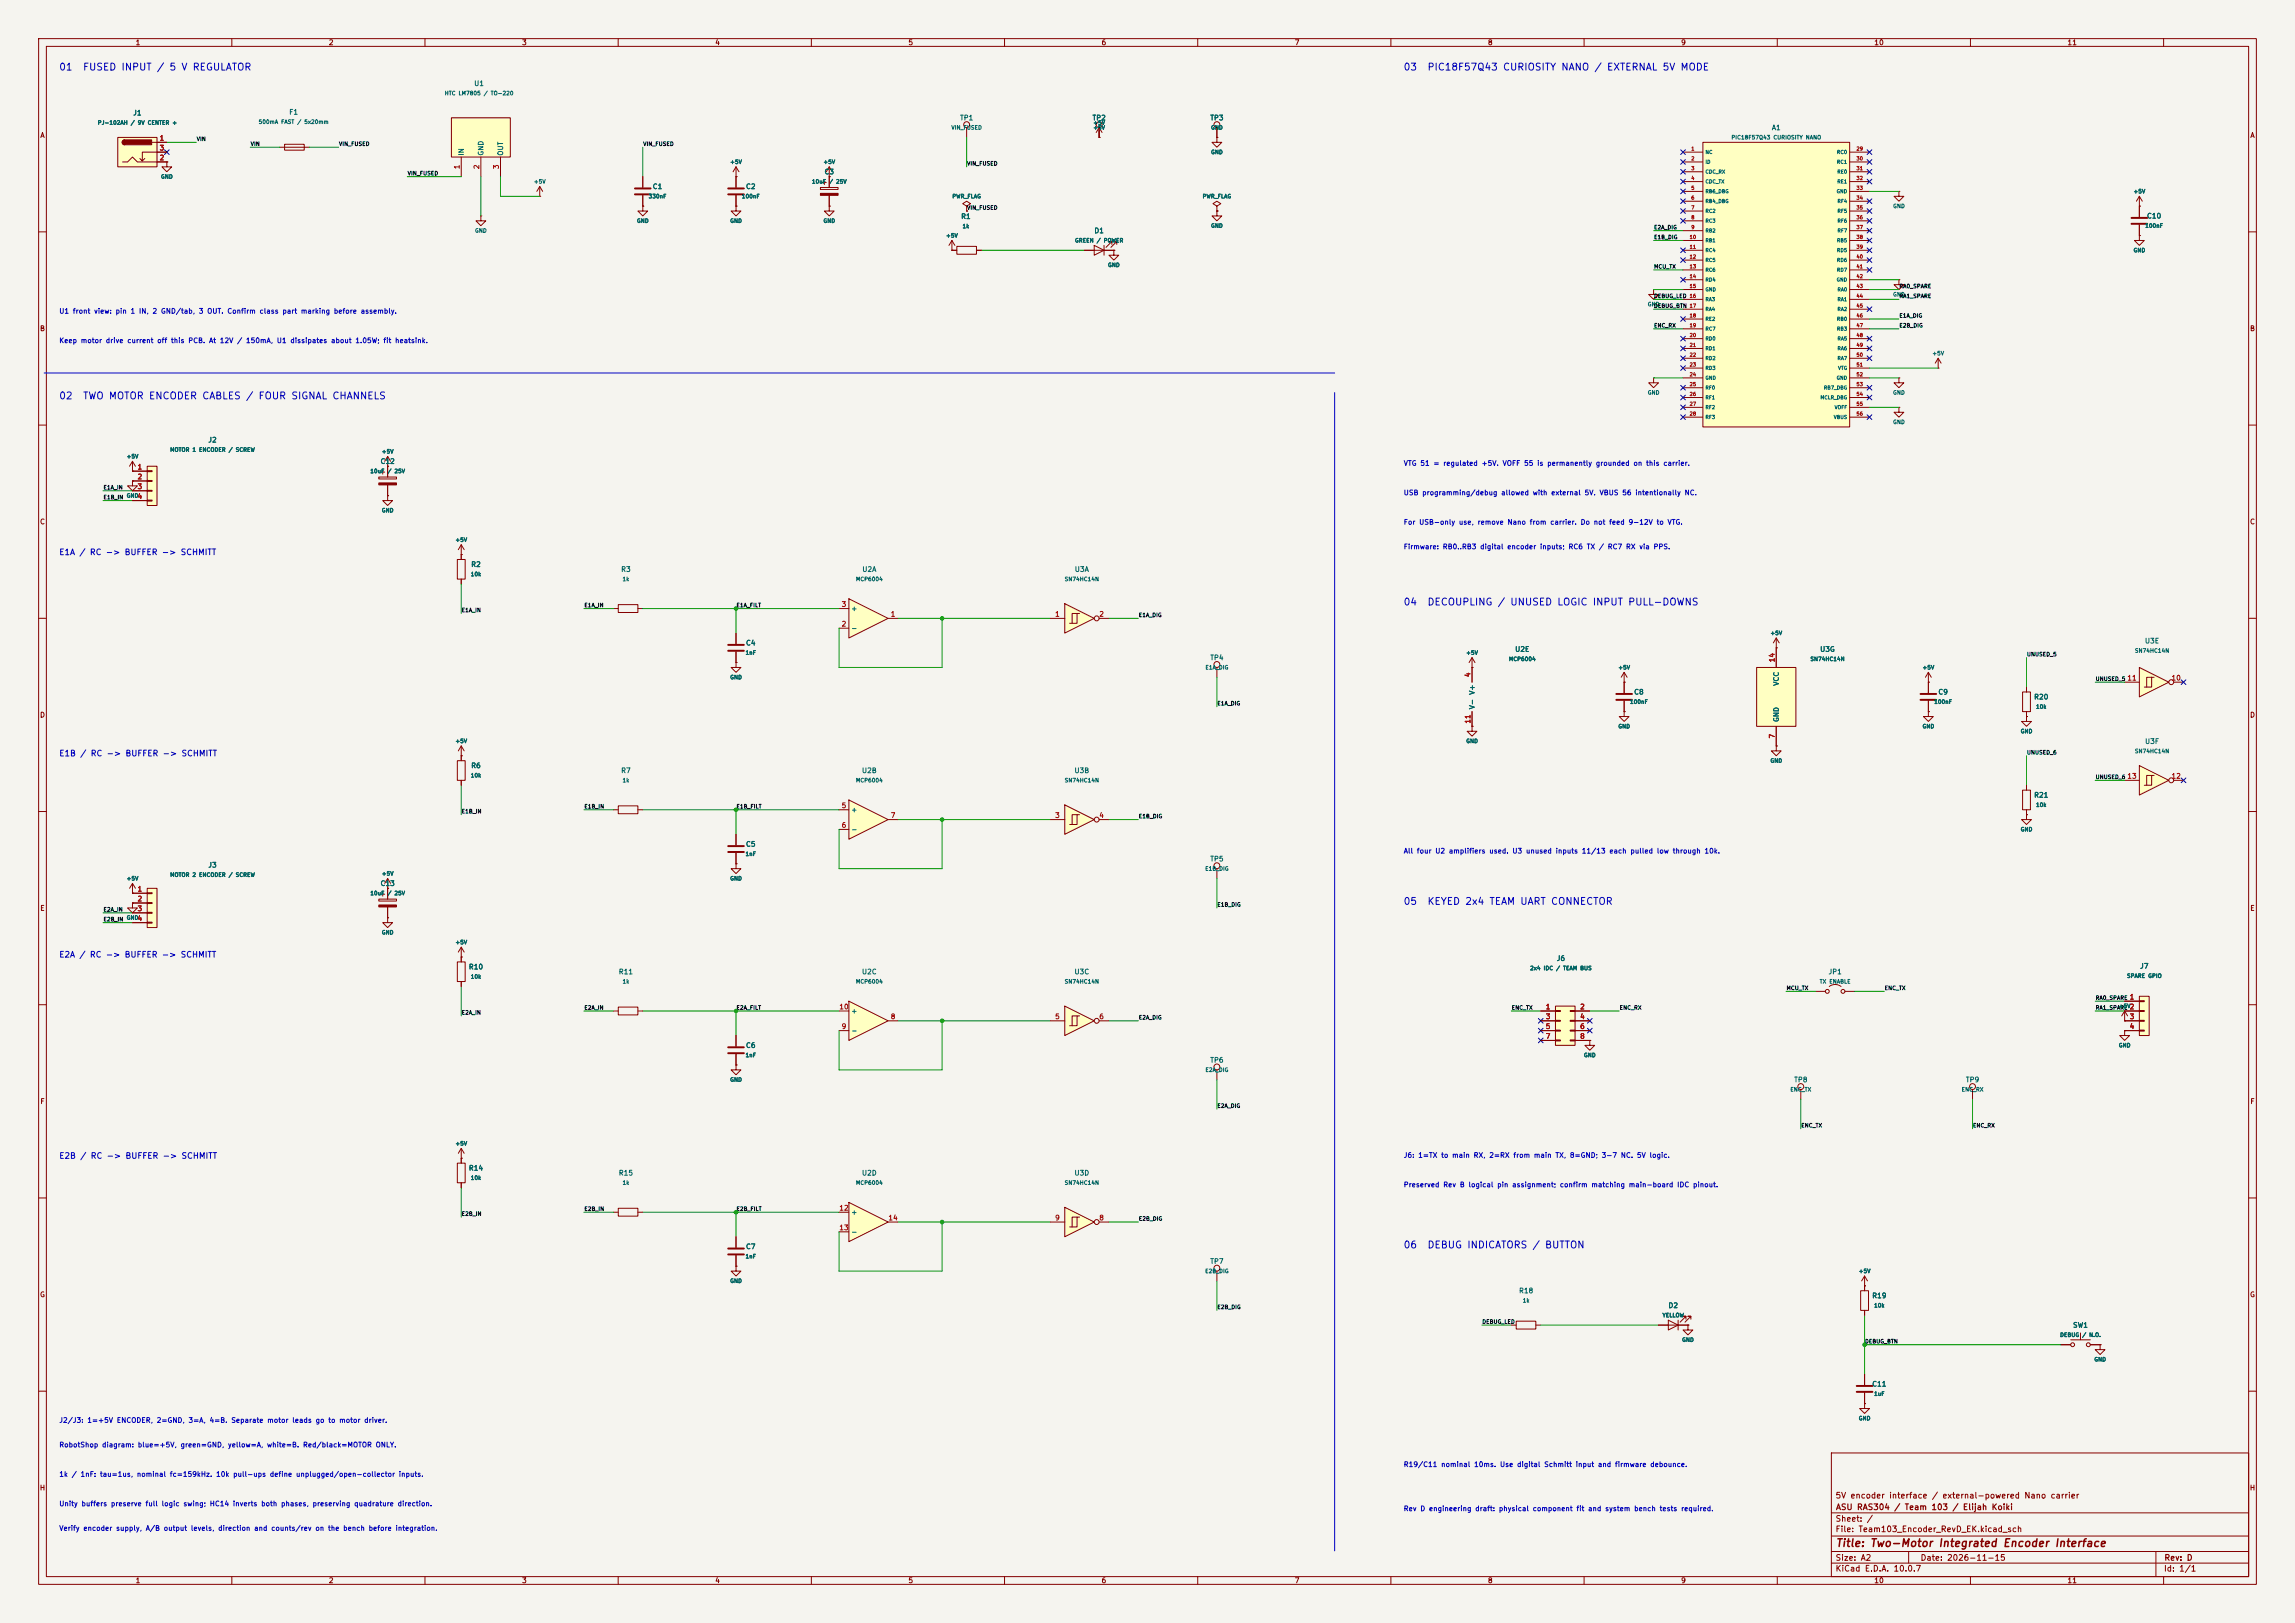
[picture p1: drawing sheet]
<svg xmlns="http://www.w3.org/2000/svg" width="594mm" height="420mm" viewBox="0 0 594 420" stroke-linecap="round" stroke-linejoin="round" font-family="sans-serif">
<defs><g id="words">
<text font-size="2" fill="#840000" x="475" y="400.8">Title: Two-Motor Integrated Encoder Interface</text>
<g font-size="1.8" fill="#0000c2">
<text x="15.2" y="18.7">01</text>
<text x="21.3" y="18.7">FUSED INPUT / 5 V REGULATOR</text>
<text x="363.1" y="18.7">03</text>
<text x="369.3" y="18.7">PIC18F57Q43 CURIOSITY NANO / EXTERNAL 5V MODE</text>
<text x="15.2" y="103.8">02</text>
<text x="21.3" y="103.8">TWO MOTOR ENCODER CABLES / FOUR SIGNAL CHANNELS</text>
<text x="363.1" y="157.1">04</text>
<text x="369.3" y="157.1">DECOUPLING / UNUSED LOGIC INPUT PULL-DOWNS</text>
<text x="363.1" y="234.6">05</text>
<text x="369.3" y="234.6">KEYED 2x4 TEAM UART CONNECTOR</text>
<text x="363.1" y="323.5">06</text>
<text x="369.3" y="323.5">DEBUG INDICATORS / BUTTON</text>
</g>
<g font-size="1.5" fill="#0000c2">
<text x="15.2" y="144">E1A / RC -&gt; BUFFER -&gt; SCHMITT</text>
<text x="15.2" y="196.1">E1B / RC -&gt; BUFFER -&gt; SCHMITT</text>
<text x="15.2" y="248.1">E2A / RC -&gt; BUFFER -&gt; SCHMITT</text>
<text x="15.2" y="300.2">E2B / RC -&gt; BUFFER -&gt; SCHMITT</text>
</g>
<g font-size="1.5" fill="#840000">
<text x="475" y="388.1">5V encoder interface / external-powered Nano carrier</text>
<text x="475" y="394.1">Sheet: /</text>
<text x="475.1" y="391.1">ASU RAS304 / Team 103 / Elijah Koiki</text>
<text x="475" y="396.8">File: Team103_Encoder_RevD_EK.kicad_sch</text>
<text x="475" y="407">KiCad E.D.A. 10.0.7</text>
<text x="475" y="404.2">Size: A2</text>
<text x="497" y="404.2">Date: 2026-11-15</text>
<text x="560" y="407">Id: 1/1</text>
<text x="560.1" y="404.2">Rev: D</text>
</g>
<g font-size="1.3" fill="#840000">
<text x="35" y="12">1</text>
<text x="85" y="12">2</text>
<text x="135" y="12">3</text>
<text x="185" y="12">4</text>
<text x="235" y="12">5</text>
<text x="285" y="12">6</text>
<text x="335" y="12">7</text>
<text x="385" y="12">8</text>
<text x="435" y="12">9</text>
<text x="485" y="12">10</text>
<text x="535" y="12">11</text>
<text x="10.3" y="36">A</text>
<text x="582.3" y="36">A</text>
<text x="10.2" y="86">B</text>
<text x="582.2" y="86">B</text>
<text x="10.2" y="136">C</text>
<text x="582.2" y="136">C</text>
<text x="10.2" y="186">D</text>
<text x="582.2" y="186">D</text>
<text x="10.3" y="236">E</text>
<text x="582.3" y="236">E</text>
<text x="10.3" y="286">F</text>
<text x="582.3" y="286">F</text>
<text x="10.2" y="336">G</text>
<text x="582.2" y="336">G</text>
<text x="10.2" y="386">H</text>
<text x="582.2" y="386">H</text>
<text x="35" y="410">1</text>
<text x="85" y="410">2</text>
<text x="135" y="410">3</text>
<text x="185" y="410">4</text>
<text x="235" y="410">5</text>
<text x="285" y="410">6</text>
<text x="335" y="410">7</text>
<text x="385" y="410">8</text>
<text x="435" y="410">9</text>
<text x="485" y="410">10</text>
<text x="535" y="410">11</text>
</g>
<g font-size="1.3" fill="#006464">
<text x="122.6" y="22.6">U1</text>
<text x="74.7" y="30">F1</text>
<text x="34.3" y="30.2">J1</text>
<text x="248.3" y="31.4">TP1</text>
<text x="282.6" y="31.4">TP2</text>
<text x="313.1" y="31.4">TP3</text>
<text x="458.5" y="34">A1</text>
<text x="120.3" y="40.4" transform="rotate(-90 120.3 40.4)">IN</text>
<text x="125.4" y="40.4" transform="rotate(-90 125.4 40.4)">GND</text>
<text x="130.5" y="40.4" transform="rotate(-90 130.5 40.4)">OUT</text>
<text x="213.3" y="45.4">C3</text>
<text x="168.8" y="49.2">C1</text>
<text x="192.9" y="49.2">C2</text>
<text x="248.6" y="57">R1</text>
<text x="555.6" y="56.8">C10</text>
<text x="283.1" y="60.7">D1</text>
<text x="53.8" y="114.8">J2</text>
<text x="98.4" y="120.3">C12</text>
<text x="121.8" y="147">R2</text>
<text x="160.6" y="148.3">R3</text>
<text x="223.1" y="148.3">U2A</text>
<text x="278.1" y="148.3">U3A</text>
<text x="220.2" y="158.4">+</text>
<text x="192.9" y="167.3">C4</text>
<text x="220.2" y="163.5">-</text>
<text x="555" y="166.8">U3E</text>
<text x="313.1" y="171.1">TP4</text>
<text x="392" y="169">U2E</text>
<text x="471" y="169">U3G</text>
<text x="460.7" y="177.6" transform="rotate(-90 460.7 177.6)">VCC</text>
<text x="382" y="183.7" transform="rotate(-90 382 183.7)">V- V+</text>
<text x="422.8" y="180">C8</text>
<text x="501.6" y="180">C9</text>
<text x="526.3" y="181.3">R20</text>
<text x="460.7" y="187" transform="rotate(-90 460.7 187)">GND</text>
<text x="555.1" y="192.8">U3F</text>
<text x="121.8" y="199.1">R6</text>
<text x="160.6" y="200.4">R7</text>
<text x="223" y="200.4">U2B</text>
<text x="278" y="200.4">U3B</text>
<text x="526.3" y="206.7">R21</text>
<text x="220.2" y="210.5">+</text>
<text x="220.2" y="215.6">-</text>
<text x="192.9" y="219.4">C5</text>
<text x="53.8" y="224.8">J3</text>
<text x="313.1" y="223.2">TP5</text>
<text x="98.4" y="229.6">C13</text>
<text x="121.2" y="251.2">R10</text>
<text x="402.8" y="249">J6</text>
<text x="553.8" y="251">J7</text>
<text x="160" y="252.4">R11</text>
<text x="223" y="252.4">U2C</text>
<text x="278" y="252.4">U3C</text>
<text x="473.1" y="252.4">JP1</text>
<text x="220.2" y="262.6">+</text>
<text x="220.2" y="267.7">-</text>
<text x="192.9" y="271.5">C6</text>
<text x="313.1" y="275.3">TP6</text>
<text x="464.2" y="280.4">TP8</text>
<text x="508.7" y="280.4">TP9</text>
<text x="121.2" y="303.2">R14</text>
<text x="160" y="304.5">R15</text>
<text x="223" y="304.5">U2D</text>
<text x="278" y="304.5">U3D</text>
<text x="220.2" y="314.7">+</text>
<text x="192.9" y="323.5">C7</text>
<text x="220.2" y="319.7">-</text>
<text x="313.1" y="327.4">TP7</text>
<text x="393" y="335">R18</text>
<text x="431.7" y="338.8">D2</text>
<text x="484.4" y="336.2">R19</text>
<text x="536.4" y="343.9">SW1</text>
<text x="484.4" y="359.1">C11</text>
</g>
<g font-size="1.3" fill="#a90000">
<text x="41.2" y="36.7">1</text>
<text x="41.2" y="41.8">2</text>
<text x="41.2" y="39.2">3</text>
<text x="119.2" y="43.9" transform="rotate(-90 119.2 43.9)">1</text>
<text x="124.3" y="43.9" transform="rotate(-90 124.3 43.9)">2</text>
<text x="129.4" y="43.9" transform="rotate(-90 129.4 43.9)">3</text>
<text x="35.5" y="121.8">1</text>
<text x="35.5" y="124.3">2</text>
<text x="35.5" y="126.9">3</text>
<text x="35.5" y="129.4">4</text>
<text x="217.7" y="157.3">3</text>
<text x="230.4" y="159.9">1</text>
<text x="273" y="159.9">1</text>
<text x="284.4" y="159.9">2</text>
<text x="217.7" y="162.4">2</text>
<text x="459.6" y="171.5" transform="rotate(-90 459.6 171.5)">14</text>
<text x="380.9" y="175.4" transform="rotate(-90 380.9 175.4)">4</text>
<text x="550.5" y="176.4">11</text>
<text x="561.9" y="176.4">10</text>
<text x="380.9" y="187.4" transform="rotate(-90 380.9 187.4)">11</text>
<text x="459.6" y="191.2" transform="rotate(-90 459.6 191.2)">7</text>
<text x="550.5" y="201.8">13</text>
<text x="561.9" y="201.8">12</text>
<text x="217.7" y="209.4">5</text>
<text x="217.7" y="214.5">6</text>
<text x="230.4" y="212">7</text>
<text x="273" y="212">3</text>
<text x="284.4" y="212">4</text>
<text x="35.5" y="231">1</text>
<text x="35.5" y="233.5">2</text>
<text x="35.5" y="236.1">3</text>
<text x="35.5" y="238.6">4</text>
<text x="217.1" y="261.5">10</text>
<text x="400" y="261.5">1</text>
<text x="408.8" y="261.5">2</text>
<text x="551.1" y="258.9">1</text>
<text x="551.1" y="261.5">2</text>
<text x="217.7" y="266.6">9</text>
<text x="230.4" y="264">8</text>
<text x="273" y="264">5</text>
<text x="284.4" y="264">6</text>
<text x="400" y="264">3</text>
<text x="400" y="266.6">5</text>
<text x="400" y="269.1">7</text>
<text x="408.8" y="264">4</text>
<text x="408.8" y="266.6">6</text>
<text x="408.8" y="269.1">8</text>
<text x="551.1" y="264">3</text>
<text x="551.1" y="266.6">4</text>
<text x="217.1" y="313.6">12</text>
<text x="229.8" y="316.1">14</text>
<text x="273" y="316.1">9</text>
<text x="284.4" y="316.1">8</text>
<text x="217.1" y="318.6">13</text>
</g>
<g font-size="1.3" fill="#0000c2">
<text x="15.2" y="81.5">U1 front view: pin 1 IN, 2 GND/tab, 3 OUT. Confirm class part marking before assembly.</text>
<text x="15.2" y="89.1">Keep motor drive current off this PCB. At 12V / 150mA, U1 dissipates about 1.05W; fit heatsink.</text>
<text x="363.2" y="120.8">VTG 51 = regulated +5V. VOFF 55 is permanently grounded on this carrier.</text>
<text x="363.2" y="128.5">USB programming/debug allowed with external 5V. VBUS 56 intentionally NC.</text>
<text x="363.2" y="136.1">For USB-only use, remove Nano from carrier. Do not feed 9-12V to VTG.</text>
<text x="363.2" y="142.4">Firmware: RB0..RB3 digital encoder inputs; RC6 TX / RC7 RX via PPS.</text>
<text x="363.2" y="221.2">All four U2 amplifiers used. U3 unused inputs 11/13 each pulled low through 10k.</text>
<text x="363.2" y="299.9">J6: 1=TX to main RX, 2=RX from main TX, 8=GND; 3-7 NC. 5V logic.</text>
<text x="363.2" y="307.5">Preserved Rev B logical pin assignment; confirm matching main-board IDC pinout.</text>
<text x="15.2" y="368.5">J2/J3: 1=+5V ENCODER, 2=GND, 3=A, 4=B. Separate motor leads go to motor driver.</text>
<text x="15.2" y="374.8">RobotShop diagram: blue=+5V, green=GND, yellow=A, white=B. Red/black=MOTOR ONLY.</text>
<text x="15.2" y="382.5">1k / 1nF: tau=1us, nominal fc=159kHz. 10k pull-ups define unplugged/open-collector inputs.</text>
<text x="363.2" y="379.9">R19/C11 nominal 10ms. Use digital Schmitt input and firmware debounce.</text>
<text x="15.2" y="390.1">Unity buffers preserve full logic swing; HC14 inverts both phases, preserving quadrature direction.</text>
<text x="363.2" y="391.3">Rev D engineering draft: physical component fit and system bench tests required.</text>
<text x="15.2" y="396.4">Verify encoder supply, A/B output levels, direction and counts/rev on the bench before integration.</text>
</g>
<g font-size="1" fill="#006464">
<text x="115" y="24.9">HTC LM7805 / TO-220</text>
<text x="25.2" y="32.5">PJ-102AH / 9V CENTER +</text>
<text x="66.8" y="32.3">500mA FAST / 5x20mm</text>
<text x="246.1" y="33.8">VIN_FUSED</text>
<text x="282.9" y="32.5">+5V</text>
<text x="282.9" y="33.8">+5V</text>
<text x="313.3" y="33.8">GND</text>
<text x="313.3" y="40.1">GND</text>
<text x="448" y="36.3">PIC18F57Q43 CURIOSITY NANO</text>
<text x="41.6" y="46.5">GND</text>
<text x="138.1" y="47.7">+5V</text>
<text x="188.9" y="42.7">+5V</text>
<text x="210" y="47.7">10uF / 25V</text>
<text x="213" y="42.7">+5V</text>
<text x="167.8" y="51.6">330nF</text>
<text x="191.9" y="51.6">100nF</text>
<text x="246.4" y="51.6">PWR_FLAG</text>
<text x="311.1" y="51.6">PWR_FLAG</text>
<text x="552.1" y="50.3">+5V</text>
<text x="164.7" y="57.9">GND</text>
<text x="188.9" y="57.9">GND</text>
<text x="213" y="57.9">GND</text>
<text x="249" y="59.3">1k</text>
<text x="313.3" y="59.2">GND</text>
<text x="489.9" y="54.1">GND</text>
<text x="555.1" y="59.2">100nF</text>
<text x="122.8" y="60.4">GND</text>
<text x="244.8" y="61.7">+5V</text>
<text x="278.1" y="63">GREEN / POWER</text>
<text x="552.1" y="65.5">GND</text>
<text x="286.7" y="69.3">GND</text>
<text x="489.9" y="77">GND</text>
<text x="426.4" y="79.5">GND</text>
<text x="500" y="92.2">+5V</text>
<text x="426.4" y="102.4">GND</text>
<text x="489.9" y="102.4">GND</text>
<text x="489.9" y="110">GND</text>
<text x="32.7" y="118.9">+5V</text>
<text x="43.9" y="117.1">MOTOR 1 ENCODER / SCREW</text>
<text x="98.7" y="117.6">+5V</text>
<text x="95.7" y="122.7">10uF / 25V</text>
<text x="32.7" y="129">GND</text>
<text x="98.7" y="132.8">GND</text>
<text x="117.8" y="140.5">+5V</text>
<text x="121.7" y="149.3">10k</text>
<text x="161" y="150.6">1k</text>
<text x="221.4" y="150.6">MCP6004</text>
<text x="275.4" y="150.6">SN74HC14N</text>
<text x="458.1" y="164.6">+5V</text>
<text x="192.9" y="169.7">1nF</text>
<text x="311.9" y="173.5">E1A_DIG</text>
<text x="379.4" y="169.7">+5V</text>
<text x="390.4" y="171.3">MCP6004</text>
<text x="418.7" y="173.5">+5V</text>
<text x="468.4" y="171.3">SN74HC14N</text>
<text x="497.5" y="173.5">+5V</text>
<text x="552.4" y="169.1">SN74HC14N</text>
<text x="188.9" y="176">GND</text>
<text x="421.8" y="182.4">100nF</text>
<text x="500.5" y="182.4">100nF</text>
<text x="526.9" y="183.6">10k</text>
<text x="418.7" y="188.7">GND</text>
<text x="497.5" y="188.7">GND</text>
<text x="522.9" y="190">GND</text>
<text x="117.8" y="192.5">+5V</text>
<text x="379.4" y="192.5">GND</text>
<text x="458.1" y="197.6">GND</text>
<text x="552.4" y="195.1">SN74HC14N</text>
<text x="121.7" y="201.4">10k</text>
<text x="161" y="202.7">1k</text>
<text x="221.4" y="202.7">MCP6004</text>
<text x="275.4" y="202.7">SN74HC14N</text>
<text x="526.9" y="209">10k</text>
<text x="522.9" y="215.4">GND</text>
<text x="192.9" y="221.7">1nF</text>
<text x="43.9" y="227.1">MOTOR 2 ENCODER / SCREW</text>
<text x="98.7" y="226.8">+5V</text>
<text x="311.8" y="225.5">E1B_DIG</text>
<text x="32.7" y="228.1">+5V</text>
<text x="95.7" y="231.9">10uF / 25V</text>
<text x="188.9" y="228.1">GND</text>
<text x="32.7" y="238.2">GND</text>
<text x="98.7" y="242.1">GND</text>
<text x="117.8" y="244.6">+5V</text>
<text x="395.9" y="251.3">2x4 IDC / TEAM BUS</text>
<text x="121.7" y="253.5">10k</text>
<text x="161" y="254.8">1k</text>
<text x="221.4" y="254.8">MCP6004</text>
<text x="275.4" y="254.8">SN74HC14N</text>
<text x="470.9" y="254.8">TX ENABLE</text>
<text x="550.4" y="253.3">SPARE GPIO</text>
<text x="548.3" y="261.1">+5V</text>
<text x="192.9" y="273.8">1nF</text>
<text x="409.9" y="273.8">GND</text>
<text x="548.3" y="271.3">GND</text>
<text x="188.9" y="280.2">GND</text>
<text x="311.9" y="277.6">E2A_DIG</text>
<text x="463.3" y="282.7">ENC_TX</text>
<text x="507.6" y="282.7">ENC_RX</text>
<text x="117.8" y="296.7">+5V</text>
<text x="121.7" y="305.6">10k</text>
<text x="161" y="306.8">1k</text>
<text x="221.4" y="306.8">MCP6004</text>
<text x="275.4" y="306.8">SN74HC14N</text>
<text x="192.9" y="325.9">1nF</text>
<text x="311.8" y="329.7">E2B_DIG</text>
<text x="481" y="329.7">+5V</text>
<text x="188.9" y="332.2">GND</text>
<text x="394" y="337.3">1k</text>
<text x="430.2" y="341.1">YELLOW</text>
<text x="485" y="338.6">10k</text>
<text x="435.3" y="347.5">GND</text>
<text x="533.1" y="346.2">DEBUG / N.O.</text>
<text x="541.9" y="352.5">GND</text>
<text x="485" y="361.4">1uF</text>
<text x="481" y="367.8">GND</text>
</g>
<g font-size="1" fill="#0f0f0f">
<text x="50.8" y="36.7">VIN</text>
<text x="64.8" y="38">VIN</text>
<text x="87.6" y="38">VIN_FUSED</text>
<text x="166.4" y="38">VIN_FUSED</text>
<text x="105.4" y="45.6">VIN_FUSED</text>
<text x="250.2" y="43.1">VIN_FUSED</text>
<text x="250.2" y="54.5">VIN_FUSED</text>
<text x="428" y="59.6">E2A_DIG</text>
<text x="428" y="62.1">E1B_DIG</text>
<text x="428" y="69.7">MCU_TX</text>
<text x="428" y="77.4">DEBUG_LED 16</text>
<text x="491.5" y="74.8">RA0_SPARE</text>
<text x="491.5" y="77.4">RA1_SPARE</text>
<text x="428" y="79.9">DEBUG_BTN 17</text>
<text x="491.5" y="82.4">E1A_DIG</text>
<text x="428" y="85">ENC_RX</text>
<text x="491.5" y="85">E2B_DIG</text>
<text x="26.7" y="126.9">E1A_IN</text>
<text x="26.7" y="129.4">E1B_IN</text>
<text x="119.4" y="158.6">E1A_IN</text>
<text x="151.1" y="157.4">E1A_IN</text>
<text x="190.5" y="157.4">E1A_FILT</text>
<text x="294.6" y="159.9">E1A_DIG</text>
<text x="524.5" y="170.1">UNUSED_5</text>
<text x="542.3" y="176.4">UNUSED_5</text>
<text x="315" y="182.8">E1A_DIG</text>
<text x="524.5" y="195.5">UNUSED_6</text>
<text x="542.3" y="201.8">UNUSED_6</text>
<text x="151.1" y="209.4">E1B_IN</text>
<text x="190.5" y="209.4">E1B_FILT</text>
<text x="119.4" y="210.7">E1B_IN</text>
<text x="294.6" y="212">E1B_DIG</text>
<text x="26.7" y="236.1">E2A_IN</text>
<text x="26.7" y="238.7">E2B_IN</text>
<text x="315" y="234.8">E1B_DIG</text>
<text x="462.3" y="256.4">MCU_TX</text>
<text x="487.7" y="256.4">ENC_TX</text>
<text x="119.4" y="262.8">E2A_IN</text>
<text x="151.1" y="261.5">E2A_IN</text>
<text x="190.5" y="261.5">E2A_FILT</text>
<text x="391.2" y="261.5">ENC_TX</text>
<text x="419.1" y="261.5">ENC_RX</text>
<text x="542.3" y="259">RA0_SPARE</text>
<text x="542.3" y="261.5">RA1_SPARE</text>
<text x="294.6" y="264.1">E2A_DIG</text>
<text x="315" y="286.9">E2A_DIG</text>
<text x="466.1" y="292">ENC_TX</text>
<text x="510.5" y="292">ENC_RX</text>
<text x="119.4" y="314.9">E2B_IN</text>
<text x="151.1" y="313.6">E2B_IN</text>
<text x="190.5" y="313.6">E2B_FILT</text>
<text x="294.6" y="316.1">E2B_DIG</text>
<text x="315" y="339">E2B_DIG</text>
<text x="383.5" y="342.8">DEBUG_LED</text>
<text x="482.6" y="347.9">DEBUG_BTN</text>
</g>
<g font-size=".9" fill="#a90000">
<text x="437.6" y="39.2">1</text>
<text x="437.6" y="41.7">2</text>
<text x="480.4" y="39.2">29</text>
<text x="480.4" y="41.7">30</text>
<text x="437.6" y="44.2">3</text>
<text x="437.6" y="46.8">4</text>
<text x="480.4" y="44.2">31</text>
<text x="480.4" y="46.8">32</text>
<text x="437.6" y="49.3">5</text>
<text x="437.6" y="51.9">6</text>
<text x="480.4" y="49.3">33</text>
<text x="480.4" y="51.9">34</text>
<text x="437.6" y="54.4">7</text>
<text x="437.6" y="56.9">8</text>
<text x="437.6" y="59.5">9</text>
<text x="480.4" y="54.4">35</text>
<text x="480.4" y="56.9">36</text>
<text x="480.4" y="59.5">37</text>
<text x="437.2" y="62">10</text>
<text x="437.2" y="64.6">11</text>
<text x="480.4" y="62">38</text>
<text x="480.4" y="64.6">39</text>
<text x="437.2" y="67.1">12</text>
<text x="437.2" y="69.6">13</text>
<text x="480.4" y="67.1">40</text>
<text x="480.4" y="69.6">41</text>
<text x="437.2" y="72.2">14</text>
<text x="437.2" y="74.7">15</text>
<text x="480.4" y="72.2">42</text>
<text x="480.4" y="74.7">43</text>
<text x="480.4" y="77.3">44</text>
<text x="437.2" y="82.3">18</text>
<text x="480.4" y="79.8">45</text>
<text x="480.4" y="82.3">46</text>
<text x="437.2" y="84.9">19</text>
<text x="437.2" y="87.4">20</text>
<text x="437.2" y="90">21</text>
<text x="480.4" y="84.9">47</text>
<text x="480.4" y="87.4">48</text>
<text x="480.4" y="90">49</text>
<text x="437.2" y="92.5">22</text>
<text x="437.2" y="95">23</text>
<text x="480.4" y="92.5">50</text>
<text x="480.4" y="95">51</text>
<text x="437.2" y="97.6">24</text>
<text x="437.2" y="100.1">25</text>
<text x="480.4" y="97.6">52</text>
<text x="480.4" y="100.1">53</text>
<text x="437.2" y="102.7">26</text>
<text x="437.2" y="105.2">27</text>
<text x="437.2" y="107.7">28</text>
<text x="480.4" y="102.7">54</text>
<text x="480.4" y="105.2">55</text>
<text x="480.4" y="107.7">56</text>
</g>
<g font-size=".9" fill="#006464">
<text x="441.3" y="40.1">NC</text>
<text x="475.3" y="40.1">RC0</text>
<text x="441.3" y="42.6">ID</text>
<text x="441.3" y="45.1">CDC_RX</text>
<text x="441.3" y="47.7">CDC_TX</text>
<text x="475.3" y="42.6">RC1</text>
<text x="475.4" y="45.1">RE0</text>
<text x="475.4" y="47.7">RE1</text>
<text x="441.3" y="50.2">RB6_DBG</text>
<text x="441.3" y="52.8">RB4_DBG</text>
<text x="475.3" y="50.2">GND</text>
<text x="475.5" y="52.8">RF4</text>
<text x="441.3" y="55.3">RC2</text>
<text x="441.3" y="57.8">RC3</text>
<text x="475.5" y="55.3">RF5</text>
<text x="475.5" y="57.8">RF6</text>
<text x="441.3" y="60.4">RB2</text>
<text x="441.3" y="62.9">RB1</text>
<text x="441.3" y="65.5">RC4</text>
<text x="475.3" y="62.9">RB5</text>
<text x="475.3" y="65.5">RD5</text>
<text x="475.5" y="60.4">RF7</text>
<text x="441.3" y="68">RC5</text>
<text x="441.3" y="70.5">RC6</text>
<text x="475.3" y="68">RD6</text>
<text x="475.3" y="70.5">RD7</text>
<text x="441.3" y="73.1">RD4</text>
<text x="441.3" y="75.6">GND</text>
<text x="475.3" y="73.1">GND</text>
<text x="475.5" y="75.6">RA0</text>
<text x="441.3" y="78.2">RA3</text>
<text x="441.3" y="80.7">RA4</text>
<text x="441.3" y="83.2">RE2</text>
<text x="475.3" y="83.2">RB0</text>
<text x="475.5" y="78.2">RA1</text>
<text x="475.5" y="80.7">RA2</text>
<text x="441.3" y="85.8">RC7</text>
<text x="441.3" y="88.3">RD0</text>
<text x="475.3" y="85.8">RB3</text>
<text x="475.5" y="88.3">RA5</text>
<text x="441.3" y="90.9">RD1</text>
<text x="441.3" y="93.4">RD2</text>
<text x="441.3" y="95.9">RD3</text>
<text x="475.5" y="90.9">RA6</text>
<text x="475.5" y="93.4">RA7</text>
<text x="475.6" y="95.9">VTG</text>
<text x="441.3" y="98.5">GND</text>
<text x="441.3" y="101">RF0</text>
<text x="472" y="101">RB7_DBG</text>
<text x="475.3" y="98.5">GND</text>
<text x="441.3" y="103.6">RF1</text>
<text x="441.3" y="106.1">RF2</text>
<text x="471.1" y="103.6">MCLR_DBG</text>
<text x="474.7" y="106.1">VOFF</text>
<text x="441.3" y="108.6">RF3</text>
<text x="474.5" y="108.6">VBUS</text>
</g>
</g></defs>
<path d="M0 0h594v420h-594z" fill="#f5f4ef" stroke="#f5f4ef" stroke-width=".26"/>
<g fill="none" stroke="#840000" stroke-width=".26">
<path d="M10 10h574v400h-574zM12 12h570v396h-570zM60 10v2M110 10v2M160 10v2M210 10v2M260 10v2M310 10v2M360 10v2M410 10v2M460 10v2M510 10v2"/>
<path d="M560 10v2M10 60h2M582 60h2M10 110h2M582 110h2M10 160h2M582 160h2M10 210h2M582 210h2M10 260h2M582 260h2M10 310h2"/>
<path d="M582 310h2M10 360h2M474 376h108v32h-108zM582 360h2M474 397.5h108M474 391.5h108M60 408v2M110 408v2M160 408v2M210 408v2M260 408v2M310 408v2"/>
<path d="M360 408v2M410 408v2M460 408v2M474 404.5h108M474 401.5h108M494 401.5v3M510 408v2M558 401.5v6.5M560 408v2"/>
</g>
<path d="M219.7 154.9l10.2 5.1-10.2 5.1z" fill="#ffffc2"/>
<path d="M217.2 157.5h2.5M219.7 154.9l10.2 5.1-10.2 5.1zM217.2 162.6h2.5M229.9 160h2.5M190.5 268v2.8M190.5 272.8v2.8" fill="none" stroke="#840000" stroke-width=".26"/>
<path d="M188.5 271h4M188.5 272.5h4" fill="none" stroke="#840000" stroke-width=".51"/>
<path d="M38.1 120.7h2.5v10.1h-2.5z" fill="#ffffc2"/>
<g fill="none" stroke="#840000" stroke-width=".26">
<path d="M34.3 124.5v1.2h1.3l-1.3 1.3-1.3-1.3h1.3M34.3 124.5h.1M34.3 121.9h3.8M34.3 124.5h3.8M34.3 127h3.8M34.3 129.5h3.8M38.1 120.7h2.5v10.1h-2.5zM38.1 121.8h1.3v.2h-1.3zM38.1 124.3h1.3v.3h-1.3zM38.1 126.9h1.3v.2h-1.3zM38.1 129.4h1.3v.3h-1.3zM190.5 275.6v1.3h1.3l-1.3 1.2-1.3-1.2h1.3"/>
<path d="M190.5 275.6h.1"/>
</g>
<path d="M553.7 257.8h2.6v10.2h-2.6z" fill="#ffffc2"/>
<g fill="none" stroke="#840000" stroke-width=".26">
<path d="M549.9 259.1h3.8M553.7 257.8h2.6v10.2h-2.6zM553.7 259h1.3v.2h-1.3zM549.9 266.7v1.3h1.3l-1.3 1.2-1.3-1.2h1.3M549.9 266.7h.1M549.9 261.6h3.8M549.9 264.2h3.8M549.9 266.7h3.8M553.7 261.5h1.3v.2h-1.3zM553.7 264h1.3v.3h-1.3zM553.7 266.6h1.3v.2h-1.3zM315 328.9v2.6"/>
<circle cx="315" cy="328.2" r=".76"/>
</g>
<path d="M30.5 35.6h10.1v7.6h-10.1z" fill="#ffffc2"/>
<path d="M30.5 35.6h10.1v7.6h-10.1zM32.3 36.2l-.5 .2-.2 .4 .2 .5 .5 .2M39.4 36.8h3.8M43.2 39.4h-6.4v2.3l-.6-.7M31.7 41.9h1.3l1.3-1.3 1.3 1.3h7.6M37.5 41l-.7 .7M43.2 41.9v1.3h1.2l-1.2 1.3-1.3-1.3h1.3M43.2 41.9h.1" fill="none" stroke="#840000" stroke-width=".26"/>
<g fill="#840000" stroke="#840000" stroke-width=".26">
<path d="M31.8 36.4l.5-.2v1.3l-.6-.5z"/>
<path d="M32.3 36.2h6.9v1.3h-6.9z"/>
</g>
<path d="M553.7 172.7l7.6 3.8-7.6 3.8z" fill="#ffffc2"/>
<g fill="none" stroke="#840000" stroke-width=".26">
<path d="M549.9 176.5h3.8M553.7 172.7l7.6 3.8-7.6 3.8zM556.9 175.3h-1.3v2.5M557.5 175.3h-.6v2.5h-1.9M562.6 176.5h2.5"/>
<circle cx="562" cy="176.5" r=".63"/>
</g>
<path d="M553.7 198.1l7.6 3.8-7.6 3.8z" fill="#ffffc2"/>
<g fill="none" stroke="#840000" stroke-width=".26">
<path d="M459.7 167.6h.1M459.7 165.1l-.7 1.3M459.7 165.1l.8 1.3M459.7 165.1v2.5M553.7 198.1l7.6 3.8-7.6 3.8zM549.9 201.9h3.8M556.9 200.7h-1.3v2.5M557.5 200.7h-.6v2.5h-1.9M562.6 201.9h2.5M315 276.9v2.5M158.7 313.7h1.3M160 312.7h5.1v2h-5.1z"/>
<path d="M165.1 313.7h1.3"/>
<circle cx="562" cy="201.9" r=".63"/>
<circle cx="315" cy="276.1" r=".76"/>
</g>
<path d="M275.6 312.4l7.6 3.8-7.6 3.8z" fill="#ffffc2"/>
<g fill="none" stroke="#840000" stroke-width=".26">
<path d="M72.4 38.1h7.6M73.7 37.3h5v1.6h-5zM190.5 53.3v1.3h1.3l-1.3 1.3-1.3-1.3h1.3M190.5 53.3h.1M190.5 45.7h.1M190.5 43.2v2.5M190.5 43.2l-.8 1.3M190.5 43.2l.8 1.3M212.3 48.5h4.6v.5h-4.6zM212.9 47.2h1M213.4 46.7v1.1M214.6 53.3v1.3h1.3l-1.3 1.3-1.2-1.3h1.2"/>
<path d="M214.6 53.3h.1M214.6 45.7h.1M214.6 43.2v5.3M214.6 50.5v2.8M214.6 43.2l-.7 1.3M214.6 43.2l.8 1.3M250.2 53.3l1-.6-1-.6-1 .6 1 .6v1.3M250.2 54.6h.1M499.1 176.5h.1M499.1 174v5.3M499.1 174l-.8 1.3M499.1 174l.8 1.3"/>
<path d="M459.7 193v1.3h1.3l-1.3 1.3-1.2-1.3h1.2M459.7 193h.1M499.1 181.4v2.8M158.7 261.6h1.3M160 260.6h5.1v2h-5.1zM165.1 261.6h1.3M271.8 316.2h3.8M275.6 312.4l7.6 3.8-7.6 3.8zM278.8 315h-1.3v2.5M279.4 315h-.6v2.5h-1.9M284.5 316.2h2.5M190.5 327.7v1.2h1.3l-1.3 1.3-1.3-1.3h1.3"/>
<path d="M190.5 327.7h.1M190.5 320v2.8M190.5 324.9v2.8"/>
<circle cx="283.8" cy="316.2" r=".63"/>
</g>
<path d="M497.1 179.6h4M497.1 181.1h4M188.5 323.1h4M188.5 324.6h4" fill="none" stroke="#840000" stroke-width=".51"/>
<path d="M212.3 50h4.6v.5h-4.6z" fill="#840000" stroke="#840000" stroke-width=".26"/>
<path d="M219.7 259.1l10.2 5.1-10.2 5z" fill="#ffffc2"/>
<path d="M219.7 259.1l10.2 5.1-10.2 5zM217.2 266.7h2.5M217.2 261.6h2.5M229.9 264.2h2.5" fill="none" stroke="#840000" stroke-width=".26"/>
<path d="M454.7 172.7h10.1v15.3h-10.1z" fill="#ffffc2"/>
<g fill="none" stroke="#840000" stroke-width=".26">
<path d="M250.2 33v2.6M246.4 64.8h.1M246.4 64.8h1.2M246.4 62.2l-.8 1.3M246.4 62.2l.7 1.3M246.4 62.2v2.6M247.6 63.8h5.1v2h-5.1zM252.7 64.8h1.3M454.7 172.7h10.1v15.3h-10.1zM459.7 167.6v5.1M459.7 188v5M499.1 184.2v1.2h1.3l-1.3 1.3-1.3-1.3h1.3"/>
<path d="M499.1 184.2h.1M523.5 204.5h2v5.1h-2zM524.5 203.2v1.3M524.5 209.6v1.2"/>
<circle cx="250.2" cy="32.3" r=".76"/>
</g>
<path d="M275.6 208.3l7.6 3.8-7.6 3.8z" fill="#ffffc2"/>
<g fill="none" stroke="#840000" stroke-width=".26">
<path d="M271.8 212.1h3.8M275.6 208.3l7.6 3.8-7.6 3.8zM278.8 210.8h-1.3v2.6M279.4 210.8h-.6v2.6h-1.9M284.5 212.1h2.5"/>
<circle cx="283.8" cy="212.1" r=".63"/>
</g>
<path d="M219.7 207l10.2 5.1-10.2 5.1z" fill="#ffffc2"/>
<g fill="none" stroke="#840000" stroke-width=".26">
<path d="M315 172.7v2.6M523.5 179.1h2v5.1h-2zM524.5 177.8v1.3M524.5 185.4v1.3h1.3l-1.3 1.3-1.3-1.3h1.3M524.5 185.4h.1M524.5 184.2v1.2M217.2 209.6h2.5M217.2 214.6h2.5M219.7 207l10.2 5.1-10.2 5.1zM229.9 212.1h2.5"/>
<circle cx="315" cy="172" r=".76"/>
</g>
<path d="M275.6 156.2l7.6 3.8-7.6 3.8z" fill="#ffffc2"/>
<g fill="none" stroke="#840000" stroke-width=".26">
<path d="M284.5 35.6h.1M284.5 33l-.8 1.3M284.5 33l.7 1.3M284.5 33v2.6M315 35.6v1.2h1.2l-1.2 1.3-1.3-1.3h1.3M315 35.6h.1M315 33v2.6M139.7 50.8h.1M139.7 48.3l-.8 1.2M139.7 48.3l.8 1.2M139.7 48.3v2.5M166.4 53.3v1.3h1.2l-1.2 1.3-1.3-1.3h1.3"/>
<path d="M166.4 53.3h.1M166.4 45.7v2.8M166.4 50.5v2.8M190.5 45.7v2.8M190.5 50.5v2.8M315 54.6v1.3h1.2l-1.2 1.3-1.3-1.3h1.3M315 54.6h.1M315 53.3l1-.6-1-.6-1.1 .6 1.1 .6v1.3M280.7 64.8h7.6M283.2 63.5l2.5 1.3-2.5 1.2zM285.7 63.5v2.5M287.8 63.2v-.7h-.8h.8l-1.5 1.5"/>
<path d="M288.3 64.8v1.2h1.3l-1.3 1.3-1.3-1.3h1.3M288.3 64.8h.1M289.1 63.2v-.7h-.8h.8l-1.6 1.5M100.3 128.3v1.2h1.3l-1.3 1.3-1.2-1.3h1.2M100.3 128.3h.1M118.4 144.8h2v5.1h-2zM119.4 143.5h.1M119.4 141v3.8M119.4 149.9v1.2M119.4 141l-.8 1.2M119.4 141l.7 1.2M275.6 156.2l7.6 3.8-7.6 3.8z"/>
<path d="M278.8 158.8h-1.3v2.5M279.4 158.8h-.6v2.5h-1.9M271.8 160h3.8M284.5 160h2.5M381 172.7v3.8M420.4 176.5h.1M420.4 174l-.8 1.3M420.4 174l.7 1.3M420.4 174v2.5M381 184.2v3.8M524.5 210.8v1.3h1.3l-1.3 1.3-1.3-1.3h1.3M524.5 210.8h.1"/>
<path d="M469.9 256.5h2.5M473.5 255.3l.7-.4 .9-.1 1.4 .5M477.5 256.5h2.6M466.1 281.9v2.6M510.5 281.9v2.6"/>
<circle cx="284.5" cy="32.3" r=".76"/>
<circle cx="315" cy="32.3" r=".76"/>
<circle cx="283.8" cy="160" r=".63"/>
<circle cx="472.9" cy="256.5" r=".51"/>
<circle cx="477" cy="256.5" r=".51"/>
<circle cx="466.1" cy="281.2" r=".76"/>
<circle cx="510.5" cy="281.2" r=".76"/>
</g>
<path d="M164.3 48.8h4.1M164.3 50.3h4.1M188.5 48.8h4M188.5 50.3h4" fill="none" stroke="#840000" stroke-width=".51"/>
<path d="M402.6 260.4h5.1v10.1h-5.1z" fill="#ffffc2"/>
<g fill="none" stroke="#840000" stroke-width=".26">
<path d="M428 74.9v1.3h1.3l-1.3 1.3-1.3-1.3h1.3M428 74.9h.1M428 97.8v1.3h1.3l-1.3 1.2-1.3-1.2h1.3M428 97.8h.1M119.4 195.6h.1M119.4 193l-.8 1.3M119.4 193l.7 1.3M119.4 193v2.6M34.3 233.7v1.3h1.3l-1.3 1.2-1.3-1.2h1.3M34.3 233.7h.1M100.3 229.9h.1M100.3 237.5v1.3h1.3l-1.3 1.2-1.2-1.2h1.2"/>
<path d="M100.3 237.5h.1M100.3 227.3l-.7 1.3M100.3 227.3l.8 1.3M100.3 227.3v2.6M398.8 261.6h3.8M398.8 264.2h3.8M398.8 266.7h3.8M398.8 269.2h3.8M402.6 260.4h5.1v10.1h-5.1zM402.6 261.5h1.3v.2h-1.3zM402.6 264h1.3v.3h-1.3zM402.6 266.6h1.3v.2h-1.3z"/>
<path d="M402.6 269.1h1.3v.3h-1.3zM406.4 261.5h1.3v.2h-1.3zM406.4 264h1.3v.3h-1.3zM406.4 266.6h1.3v.2h-1.3zM406.4 269.1h1.3v.3h-1.3zM407.7 261.6h3.8M407.7 264.2h3.8M407.7 266.7h3.8M407.7 269.2h3.8"/>
</g>
<path d="M38.1 229.9h2.5v10.1h-2.5z" fill="#ffffc2"/>
<g fill="none" stroke="#840000" stroke-width=".26">
<path d="M118.4 196.9h2v5h-2zM119.4 195.6v1.3M119.4 201.9v1.3M190.5 215.9v2.8M34.3 231.1h.1M34.3 231.1h3.8M34.3 233.7h3.8M34.3 236.2h3.8M34.3 238.8h3.8M34.3 228.6l-.8 1.3M34.3 228.6l.8 1.3M34.3 228.6v2.5"/>
<path d="M38.1 229.9h2.5v10.1h-2.5zM38.1 231h1.3v.3h-1.3zM38.1 233.6h1.3v.2h-1.3zM38.1 236.1h1.3v.2h-1.3zM38.1 238.6h1.3v.3h-1.3zM98 232.7h4.6v.5h-4.6zM98.6 231.4h1M99.1 230.9v1M100.3 229.9v2.8M100.3 234.7v2.8M190.5 223.5v1.3h1.3l-1.3 1.3-1.3-1.3h1.3M190.5 223.5h.1"/>
<path d="M190.5 220.7v2.8M118.4 248.9h2v5.1h-2zM119.4 247.7h.1M119.4 245.1v3.8M119.4 254v1.3M119.4 245.1l-.8 1.3M119.4 245.1l.7 1.3M411.5 269.2v1.3h1.2l-1.2 1.3-1.3-1.3h1.3M411.5 269.2h.1M119.4 299.7h.1M119.4 297.2v3.8M119.4 297.2l-.8 1.3"/>
<path d="M119.4 297.2l.7 1.3M118.4 301h2v5.1h-2zM119.4 306.1v1.2M481.6 334h2v5.1h-2zM482.6 332.7h.1M482.6 330.2v3.8M482.6 339.1v1.3M482.6 330.2l-.8 1.3M482.6 330.2l.8 1.3M391.2 342.9h1.2M392.4 341.9h5.1v2h-5.1zM397.5 342.9h1.3"/>
<path d="M429.3 342.9h7.6M431.8 341.6l2.5 1.3-2.5 1.3zM434.3 341.6v2.6M436.4 341.4v-.8h-.8h.8l-1.6 1.5M436.9 342.9v1.3h1.2l-1.2 1.2-1.3-1.2h1.3M436.9 342.9h.1M437.6 341.4v-.8h-.7h.7l-1.5 1.5M482.6 355.6v2.8M533.4 348h2.5M535.9 346.7h5.1M538.5 344.9v1.8M541 348h2.6"/>
<path d="M482.6 363.2v1.3h1.3l-1.3 1.3-1.3-1.3h1.3M482.6 363.2h.1M482.6 360.4v2.8"/>
<circle cx="536.4" cy="348" r=".51"/>
<circle cx="540.5" cy="348" r=".51"/>
</g>
<path d="M98 234.2h4.6v.5h-4.6z" fill="#840000" stroke="#840000" stroke-width=".26"/>
<path d="M188.5 218.9h4M188.5 220.5h4M480.6 358.6h4M480.6 360.2h4" fill="none" stroke="#840000" stroke-width=".51"/>
<path d="M275.6 260.4l7.6 3.8-7.6 3.8z" fill="#ffffc2"/>
<g fill="none" stroke="#840000" stroke-width=".26">
<path d="M158.7 157.5h1.3M160 156.5h5.1v2h-5.1zM165.1 157.5h1.3M190.5 163.8v2.8M190.5 168.7v2.8M271.8 264.2h3.8M275.6 260.4l7.6 3.8-7.6 3.8zM278.8 262.9h-1.3v2.5M279.4 262.9h-.6v2.5h-1.9M284.5 264.2h2.5"/>
<circle cx="283.8" cy="264.2" r=".63"/>
</g>
<path d="M188.5 166.9h4M188.5 168.4h4" fill="none" stroke="#840000" stroke-width=".51"/>
<path d="M219.7 311.2l10.2 5-10.2 5.1z" fill="#ffffc2"/>
<g fill="none" stroke="#840000" stroke-width=".26">
<path d="M190.5 171.5v1.2h1.3l-1.3 1.3-1.3-1.3h1.3M190.5 171.5h.1M158.7 209.6h1.3M160 208.5h5.1v2.1h-5.1zM165.1 209.6h1.3M315 224.8v2.5M217.2 313.7h2.5M217.2 318.8h2.5M219.7 311.2l10.2 5-10.2 5.1zM229.9 316.2h2.5"/>
<circle cx="315" cy="224" r=".76"/>
</g>
<path d="M116.8 30.5h15.3v10.1h-15.3z" fill="#ffffc2"/>
<g fill="none" stroke="#840000" stroke-width=".26">
<path d="M116.8 30.5h15.3v10.1h-15.3zM119.4 40.6v5.1M124.5 55.9v1.3h1.2l-1.2 1.2-1.3-1.2h1.3M124.5 55.9h.1M124.5 40.6v5.1M129.5 40.6v5.1M34.3 119.4l-.8 1.3M34.3 119.4l.8 1.3M34.3 119.4v2.5M100.3 118.1l-.7 1.3M100.3 118.1l.8 1.3M100.3 118.1v5.3"/>
<path d="M34.3 121.9h.1M98 123.4h4.6v.6h-4.6zM98.6 122.2h1M99.1 121.7v1M100.3 120.7h.1M100.3 125.5v2.8M381 172.7h.1M381 170.2l-.8 1.3M381 170.2l.8 1.3M381 170.2v2.5M420.4 176.5v2.8M381 188v1.2h1.3l-1.3 1.3-1.3-1.3h1.3"/>
<path d="M381 188h.1M420.4 184.2v1.2h1.2l-1.2 1.3-1.3-1.3h1.3M420.4 184.2h.1M420.4 181.4v2.8"/>
</g>
<path d="M98 125h4.6v.5h-4.6z" fill="#840000" stroke="#840000" stroke-width=".26"/>
<path d="M418.3 179.6h4.1M418.3 181.1h4.1" fill="none" stroke="#840000" stroke-width=".51"/>
<path d="M440.7 36.8h38v73.7h-38z" fill="#ffffc2"/>
<g fill="none" stroke="#840000" stroke-width=".26">
<path d="M40.6 39.4h2.6M40.6 36.8h2.6M284.5 35.6h.1M284.5 33v2.6M315 35.6h.1M315 33v2.6M435.6 39.4h5.1M440.7 36.8h38v73.7h-38zM478.8 39.4h5.1M40.6 41.9h2.6M43.2 41.9h.1M166.4 53.3h.1"/>
<path d="M166.4 45.7v2.8M166.4 50.5v2.8M190.5 53.3h.1M190.5 45.7h.1M190.5 45.7v2.8M190.5 50.5v2.8M214.6 53.3h.1M214.6 45.7h.1M214.6 45.7v2.8M214.6 50.5v2.8M250.2 54.6h.1M315 54.6h.1"/>
<path d="M435.6 41.9h5.1M435.6 44.5h5.1M435.6 47h5.1M435.6 49.5h5.1M435.6 52.1h5.1M435.6 54.6h5.1M435.6 57.2h5.1M435.6 59.7h5.1M478.8 41.9h5.1M478.8 44.5h5.1M478.8 47h5.1M478.8 49.5h5.1"/>
<path d="M478.8 52.1h5.1M478.8 54.6h5.1M478.8 57.2h5.1M478.8 59.7h5.1M491.5 49.5v1.3h1.3l-1.3 1.3-1.3-1.3h1.3M491.5 49.5h.1M553.7 53.3h.1M553.7 50.8v5.3M553.7 58.2v2.8M553.7 50.8l-.7 1.3M553.7 50.8l.8 1.3M246.4 64.8h.1"/>
<path d="M246.4 64.8h1.2M252.7 64.8h1.3M280.7 64.8h2.5M285.7 64.8h2.6M288.3 64.8h.1M435.6 62.2h5.1M435.6 64.8h5.1M435.6 67.3h5.1M435.6 69.9h5.1M435.6 72.4h5.1M435.6 74.9h5.1M435.6 77.5h5.1"/>
<path d="M478.8 62.2h5.1M478.8 64.8h5.1M478.8 67.3h5.1M478.8 69.9h5.1M478.8 72.4h5.1M478.8 74.9h5.1M478.8 77.5h5.1M491.5 72.4v1.3h1.3l-1.3 1.2-1.3-1.2h1.3M491.5 72.4h.1M553.7 61v1.2h1.3l-1.3 1.3-1.3-1.3h1.3M553.7 61h.1M435.6 80h5.1"/>
<path d="M435.6 82.6h5.1M435.6 85.1h5.1M435.6 87.6h5.1M435.6 90.2h5.1M435.6 92.7h5.1M435.6 95.3h5.1M435.6 97.8h5.1M478.8 80h5.1M478.8 82.6h5.1M478.8 85.1h5.1M478.8 87.6h5.1M478.8 90.2h5.1"/>
<path d="M478.8 92.7h5.1M478.8 95.3h5.1M478.8 97.8h5.1M491.5 97.8v1.3h1.3l-1.3 1.2-1.3-1.2h1.3M491.5 97.8h.1M501.6 95.3h.1M501.6 92.7l-.7 1.3M501.6 92.7l.8 1.3M501.6 92.7v2.6M435.6 100.3h5.1M435.6 102.9h5.1M435.6 105.4h5.1"/>
<path d="M435.6 108h5.1M478.8 100.3h5.1M478.8 102.9h5.1M478.8 105.4h5.1M478.8 108h5.1M491.5 105.4v1.3h1.3l-1.3 1.3-1.3-1.3h1.3M491.5 105.4h.1M34.3 121.9h.1M34.3 124.5h.1M34.3 121.9h3.8M34.3 124.5h3.8M34.3 127h3.8"/>
<path d="M34.3 129.5h3.8M100.3 128.3h.1M100.3 120.7h.1M100.3 120.7v2.7M100.3 125.5v2.8M119.4 143.5h.1M119.4 143.5v1.3M119.4 149.9v1.2M190.5 171.5h.1M190.5 163.8v2.8M190.5 168.7v2.8M381 172.7h.1"/>
<path d="M381 172.7v3.8M420.4 176.5h.1M420.4 176.5v2.8M459.7 167.6h.1M459.7 167.6v5.1M499.1 176.5h.1M499.1 176.5v2.8M524.5 177.8v1.3M119.4 195.6h.1M119.4 195.6v1.3M381 188h.1M381 184.2v3.8"/>
<path d="M420.4 184.2h.1M420.4 181.4v2.8M459.7 193h.1M459.7 188v5M499.1 184.2h.1M499.1 181.4v2.8M524.5 185.4h.1M524.5 184.2v1.2M119.4 201.9v1.3M190.5 215.9v2.8M524.5 210.8h.1M524.5 203.2v1.3"/>
<path d="M524.5 209.6v1.2M34.3 233.7h.1M34.3 231.1h.1M34.3 231.1h3.8M34.3 233.7h3.8M34.3 236.2h3.8M34.3 238.8h3.8M100.3 229.9h.1M100.3 237.5h.1M100.3 229.9v2.8M100.3 234.7v2.8M190.5 223.5h.1"/>
<path d="M190.5 220.7v2.8M119.4 247.7h.1M119.4 247.7v1.2M119.4 254v1.3M549.9 259.1h3.8M190.5 275.6h.1M190.5 268v2.8M190.5 272.8v2.8M398.8 261.6h3.8M398.8 264.2h3.8M398.8 266.7h3.8M398.8 269.2h3.8"/>
<path d="M407.7 261.6h3.8M407.7 264.2h3.8M407.7 266.7h3.8M407.7 269.2h3.8M411.5 269.2h.1M549.9 264.2h.1M549.9 266.7h.1M549.9 261.6l-.8 1.3M549.9 261.6l.8 1.3M549.9 261.6v2.6M549.9 261.6h3.8M549.9 264.2h3.8"/>
<path d="M549.9 266.7h3.8M119.4 299.7h.1M119.4 299.7v1.3M119.4 306.1v1.2M190.5 327.7h.1M190.5 320v2.8M190.5 324.9v2.8M482.6 332.7h.1M482.6 332.7v1.3M482.6 339.1v1.3M429.3 342.9h2.5M434.3 342.9h2.6"/>
<path d="M436.9 342.9h.1M482.6 355.6v2.8M533.4 348h2.5M541 348h2.6M543.6 348v1.3h1.2l-1.2 1.2-1.3-1.2h1.3M543.6 348h.1M482.6 363.2h.1M482.6 360.4v2.8"/>
</g>
<path d="M551.7 56.4h4.1M551.7 57.9h4.1" fill="none" stroke="#840000" stroke-width=".51"/>
<path d="M11.4 96.5h334M345.4 101.6v299.7" fill="none" stroke="#0000c2" stroke-width=".26"/>
<g fill="none" stroke="#009600" stroke-width=".26">
<path d="M43.2 36.8h7.6M64.8 38.1h7.6M80 38.1h7.6M166.4 38.1v7.6M250.2 35.6v7.6M105.4 45.7h14M124.5 45.7v10.2M129.5 45.7v5.1h10.2M428 59.7h7.6M483.9 49.5h7.6M254 64.8h26.7M428 62.2h7.6"/>
<path d="M428 69.9h7.6M428 74.9h7.6M428 77.5h7.6M483.9 74.9h7.6M483.9 77.5h7.6M483.9 72.4h7.6M428 85.1h7.6M428 80h7.6M428 97.8h7.6M483.9 85.1h7.6M483.9 97.8h7.6M483.9 95.3h17.7"/>
<path d="M483.9 82.6h7.6M483.9 105.4h7.6M26.7 127h7.6M26.7 129.5h7.6M119.4 151.1v7.7M151.1 157.5h7.6M166.4 157.5h50.8M190.5 157.5v6.3M232.4 160h39.4M243.8 160v12.7h-26.6v-10.1M287 160h7.6M315 175.3v7.6"/>
<path d="M524.5 170.2v7.6M542.3 176.5h7.6M524.5 195.6v7.6M119.4 203.2v7.6M151.1 209.6h7.6M166.4 209.6h50.8M190.5 209.6v6.3M232.4 212.1h39.4M243.8 212.1v12.7h-26.6v-10.2M287 212.1h7.6M542.3 201.9h7.6M26.7 236.2h7.6"/>
<path d="M26.7 238.8h7.6M315 227.3v7.7M119.4 255.3v7.6M462.3 256.5h7.6M480.1 256.5h7.6M542.3 259.1h7.6M151.1 261.6h7.6M166.4 261.6h50.8M190.5 261.6v6.4M232.4 264.2h39.4M243.8 264.2v12.7h-26.6v-10.2M287 264.2h7.6"/>
<path d="M315 279.4v7.6M391.2 261.6h7.6M411.5 261.6h7.6M542.3 261.6h7.6M466.1 284.5v7.6M510.5 284.5v7.6M119.4 307.3v7.7M151.1 313.7h7.6M166.4 313.7h50.8M190.5 313.7v6.3M232.4 316.2h39.4M243.8 316.2v12.7h-26.6v-10.1"/>
<path d="M287 316.2h7.6M315 331.5v7.6M383.5 342.9h7.7M398.8 342.9h30.5M482.6 340.4v15.2M482.6 348h50.8"/>
</g>
<g fill="none" stroke="#000084" stroke-width=".26">
<path d="M42.6 38.8l1.2 1.2M43.8 38.8l-1.2 1.2M435 38.8l1.2 1.2M436.2 38.8l-1.2 1.2M483.3 38.8l1.2 1.2M484.5 38.8l-1.2 1.2M435 43.8l1.2 1.3M435 41.3l1.2 1.2M435 48.9l1.2 1.2M435 51.5l1.2 1.2M435 46.4l1.2 1.2M435 54l1.2 1.2"/>
<path d="M435 56.5l1.2 1.3M436.2 43.8l-1.2 1.3M436.2 41.3l-1.2 1.2M436.2 48.9l-1.2 1.2M436.2 51.5l-1.2 1.2M436.2 46.4l-1.2 1.2M436.2 54l-1.2 1.2M436.2 56.5l-1.2 1.3M483.3 43.8l1.2 1.3M483.3 46.4l1.2 1.2M483.3 41.3l1.2 1.2M483.3 51.5l1.2 1.2"/>
<path d="M483.3 54l1.2 1.2M483.3 56.5l1.2 1.3M483.3 59.1l1.2 1.2M484.5 43.8l-1.2 1.3M484.5 46.4l-1.2 1.2M484.5 56.5l-1.2 1.3M484.5 54l-1.2 1.2M484.5 41.3l-1.2 1.2M484.5 51.5l-1.2 1.2M484.5 59.1l-1.2 1.2M435 64.2l1.2 1.2M435 66.7l1.2 1.2"/>
<path d="M435 71.8l1.2 1.2M436.2 64.2l-1.2 1.2M436.2 66.7l-1.2 1.2M436.2 71.8l-1.2 1.2M483.3 66.7l1.2 1.2M483.3 61.6l1.2 1.2M483.3 64.2l1.2 1.2M483.3 69.2l1.2 1.3M483.3 79.4l1.2 1.2M484.5 66.7l-1.2 1.2M484.5 61.6l-1.2 1.2M484.5 64.2l-1.2 1.2"/>
<path d="M484.5 69.2l-1.2 1.3M484.5 79.4l-1.2 1.2M435 89.6l1.2 1.2M435 92.1l1.2 1.2M435 94.6l1.2 1.3M435 99.7l1.2 1.2M435 87l1.2 1.2M435 81.9l1.2 1.3M436.2 89.6l-1.2 1.2M436.2 92.1l-1.2 1.2M436.2 94.6l-1.2 1.3M436.2 99.7l-1.2 1.2"/>
<path d="M436.2 87l-1.2 1.2M436.2 81.9l-1.2 1.3M483.3 99.7l1.2 1.2M483.3 87l1.2 1.2M483.3 89.6l1.2 1.2M483.3 92.1l1.2 1.2M484.5 99.7l-1.2 1.2M484.5 87l-1.2 1.2M484.5 89.6l-1.2 1.2M484.5 92.1l-1.2 1.2M435 104.8l1.2 1.2M435 102.3l1.2 1.2"/>
<path d="M435 107.3l1.2 1.3M436.2 104.8l-1.2 1.2M436.2 102.3l-1.2 1.2M436.2 107.3l-1.2 1.3M483.3 107.3l1.2 1.3M483.3 102.3l1.2 1.2M484.5 107.3l-1.2 1.3M484.5 102.3l-1.2 1.2M564.5 175.9l1.3 1.2M565.8 175.9l-1.3 1.2M564.5 201.3l1.3 1.2M565.8 201.3l-1.3 1.2"/>
<path d="M398.2 266.1l1.2 1.2M398.2 263.6l1.2 1.2M398.2 268.6l1.2 1.2M399.4 266.1l-1.2 1.2M399.4 263.6l-1.2 1.2M399.4 268.6l-1.2 1.2M410.9 263.6l1.2 1.2M410.9 266.1l1.2 1.2M412.1 263.6l-1.2 1.2M412.1 266.1l-1.2 1.2"/>
</g>
<g fill="#009600" stroke="#009600" stroke-width=".26">
<circle cx="190.5" cy="261.6" r=".46"/>
<circle cx="190.5" cy="313.7" r=".46"/>
<circle cx="190.5" cy="209.6" r=".46"/>
<circle cx="190.5" cy="157.5" r=".46"/>
<circle cx="243.8" cy="316.2" r=".46"/>
<circle cx="243.8" cy="264.2" r=".46"/>
<circle cx="243.8" cy="160" r=".46"/>
<circle cx="243.8" cy="212.1" r=".46"/>
<circle cx="482.6" cy="348" r=".46"/>
</g>
<use href="#words"/>
</svg>
